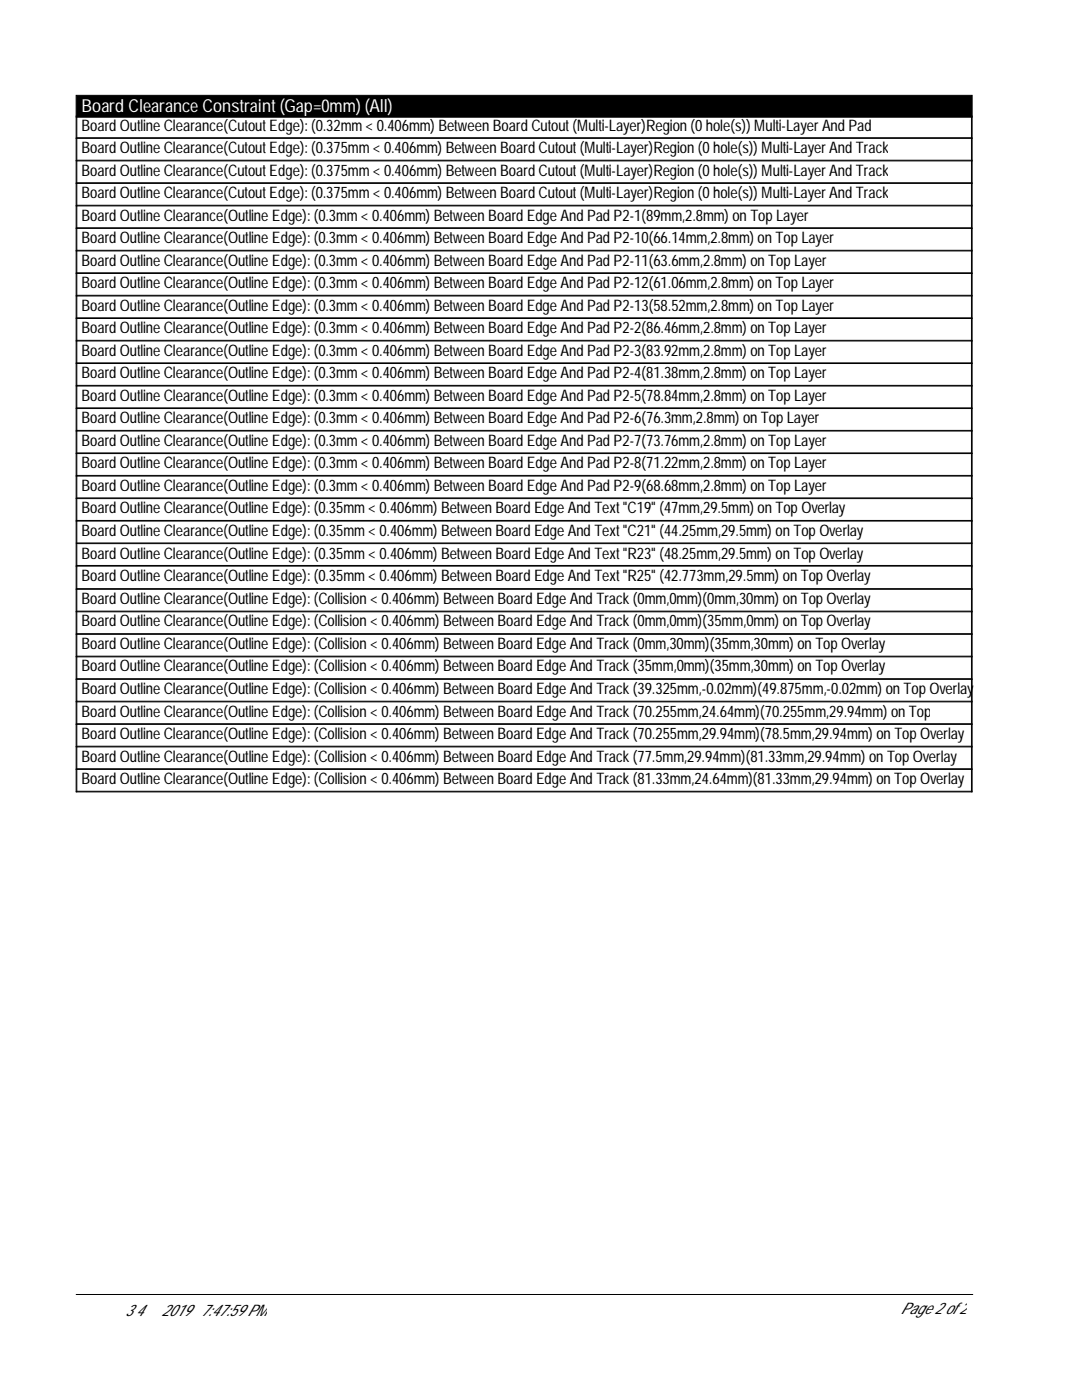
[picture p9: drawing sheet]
<svg xmlns="http://www.w3.org/2000/svg" width="216mm" height="279mm" viewBox="0 0 216 279" stroke-linecap="round" stroke-linejoin="round" font-family="sans-serif">
<defs><g id="words">
<text font-size="3.6" fill="#fff" x="16.3" y="22.4">Board ClearanceConstraint(Gap=0mm) (All)</text>
<g font-size="3.2">
<text x="16.3" y="26">BoardOutlineClearance(CutoutEdge): (0.32mm&lt; 0.406mm) BetweenBoardCutout(Multi-Layer)Region(0hole(s)) Multi-LayerAnd Pad</text>
<text x="16.3" y="30.5">BoardOutlineClearance(CutoutEdge): (0.375mm&lt; 0.406mm) BetweenBoardCutout(Multi-Layer)Region(0hole(s)) Multi-LayerAnd Track</text>
<text x="16.3" y="35">BoardOutlineClearance(CutoutEdge): (0.375mm&lt; 0.406mm) BetweenBoardCutout(Multi-Layer)Region(0hole(s)) Multi-LayerAnd Track</text>
<text x="16.3" y="39.5">BoardOutlineClearance(CutoutEdge): (0.375mm&lt; 0.406mm) BetweenBoardCutout(Multi-Layer)Region(0hole(s)) Multi-LayerAnd Track</text>
<text x="16.3" y="44">BoardOutlineClearance(OutlineEdge): (0.3mm&lt; 0.406mm) BetweenBoardEdgeAnd Pad P2-1(89mm,2.8mm) onTopLayer</text>
<text x="16.3" y="48.5">BoardOutlineClearance(OutlineEdge): (0.3mm&lt; 0.406mm) BetweenBoardEdgeAnd Pad P2-10(66.14mm,2.8mm) onTopLayer</text>
<text x="16.3" y="53">BoardOutlineClearance(OutlineEdge): (0.3mm&lt; 0.406mm) BetweenBoardEdgeAnd Pad P2-11(63.6mm,2.8mm) onTopLayer</text>
<text x="16.3" y="57.5">BoardOutlineClearance(OutlineEdge): (0.3mm&lt; 0.406mm) BetweenBoardEdgeAnd Pad P2-12(61.06mm,2.8mm) onTopLayer</text>
<text x="16.3" y="62">BoardOutlineClearance(OutlineEdge): (0.3mm&lt; 0.406mm) BetweenBoardEdgeAnd Pad P2-13(58.52mm,2.8mm) onTopLayer</text>
<text x="16.3" y="66.5">BoardOutlineClearance(OutlineEdge): (0.3mm&lt; 0.406mm) BetweenBoardEdgeAnd Pad P2-2(86.46mm,2.8mm) onTopLayer</text>
<text x="16.3" y="71">BoardOutlineClearance(OutlineEdge): (0.3mm&lt; 0.406mm) BetweenBoardEdgeAnd Pad P2-3(83.92mm,2.8mm) onTopLayer</text>
<text x="16.3" y="75.5">BoardOutlineClearance(OutlineEdge): (0.3mm&lt; 0.406mm) BetweenBoardEdgeAnd Pad P2-4(81.38mm,2.8mm) onTopLayer</text>
<text x="16.3" y="80">BoardOutlineClearance(OutlineEdge): (0.3mm&lt; 0.406mm) BetweenBoardEdgeAnd Pad P2-5(78.84mm,2.8mm) onTopLayer</text>
<text x="16.3" y="84.5">BoardOutlineClearance(OutlineEdge): (0.3mm&lt; 0.406mm) BetweenBoardEdgeAnd Pad P2-6(76.3mm,2.8mm) onTopLayer</text>
<text x="16.3" y="88.9">BoardOutlineClearance(OutlineEdge): (0.3mm&lt; 0.406mm) BetweenBoardEdgeAnd Pad P2-7(73.76mm,2.8mm) onTopLayer</text>
<text x="16.3" y="93.4">BoardOutlineClearance(OutlineEdge): (0.3mm&lt; 0.406mm) BetweenBoardEdgeAnd Pad P2-8(71.22mm,2.8mm) onTopLayer</text>
<text x="16.3" y="97.9">BoardOutlineClearance(OutlineEdge): (0.3mm&lt; 0.406mm) BetweenBoardEdgeAnd Pad P2-9(68.68mm,2.8mm) onTopLayer</text>
<text x="16.3" y="102.4">BoardOutlineClearance(OutlineEdge): (0.35mm&lt; 0.406mm) BetweenBoardEdgeAnd Text&quot;C19&quot; (47mm,29.5mm) onTopOverlay</text>
<text x="16.3" y="106.9">BoardOutlineClearance(OutlineEdge): (0.35mm&lt; 0.406mm) BetweenBoardEdgeAnd Text&quot;C21&quot; (44.25mm,29.5mm) onTopOverlay</text>
<text x="16.3" y="111.5">BoardOutlineClearance(OutlineEdge): (0.35mm&lt; 0.406mm) BetweenBoardEdgeAnd Text&quot;R23&quot; (48.25mm,29.5mm) onTopOverlay</text>
<text x="16.3" y="116">BoardOutlineClearance(OutlineEdge): (0.35mm&lt; 0.406mm) BetweenBoardEdgeAnd Text&quot;R25&quot; (42.773mm,29.5mm) onTopOverlay</text>
<text x="16.3" y="120.5">BoardOutlineClearance(OutlineEdge): (Collision&lt; 0.406mm) BetweenBoardEdgeAnd Track(0mm,0mm)(0mm,30mm) onTopOverlay</text>
<text x="16.3" y="125">BoardOutlineClearance(OutlineEdge): (Collision&lt; 0.406mm) BetweenBoardEdgeAnd Track(0mm,0mm)(35mm,0mm) onTopOverlay</text>
<text x="16.3" y="129.5">BoardOutlineClearance(OutlineEdge): (Collision&lt; 0.406mm) BetweenBoardEdgeAnd Track(0mm,30mm)(35mm,30mm) onTopOverlay</text>
<text x="16.3" y="134">BoardOutlineClearance(OutlineEdge): (Collision&lt; 0.406mm) BetweenBoardEdgeAnd Track(35mm,0mm)(35mm,30mm) onTopOverlay</text>
<text x="16.3" y="138.5">BoardOutlineClearance(OutlineEdge): (Collision&lt; 0.406mm) BetweenBoardEdgeAnd Track(39.325mm,-0.02mm)(49.875mm,-0.02mm) onTopOverlay</text>
<text x="16.3" y="143">BoardOutlineClearance(OutlineEdge): (Collision&lt; 0.406mm) BetweenBoardEdgeAnd Track(70.255mm,24.64mm)(70.255mm,29.94mm) onTop</text>
<text x="16.3" y="147.5">BoardOutlineClearance(OutlineEdge): (Collision&lt; 0.406mm) BetweenBoardEdgeAnd Track(70.255mm,29.94mm)(78.5mm,29.94mm) onTopOverlay</text>
<text x="16.3" y="152">BoardOutlineClearance(OutlineEdge): (Collision&lt; 0.406mm) BetweenBoardEdgeAnd Track(77.5mm,29.94mm)(81.33mm,29.94mm) onTopOverlay</text>
<text x="16.3" y="156.5">BoardOutlineClearance(OutlineEdge): (Collision&lt; 0.406mm) BetweenBoardEdgeAnd Track(81.33mm,24.64mm)(81.33mm,29.94mm) onTopOverlay</text>
<text x="25" y="262.6">34</text>
<text x="32.2" y="262.6">2019 7:47:59PM</text>
<text x="179.7" y="262.3">Page2of2</text>
</g>
</g></defs>
<path d="M15.2 19h178.8v4.4h-178.8z" fill="#000" stroke="#000" stroke-width=".2"/>
<g fill="none" stroke="#000" stroke-width=".2">
<path d="M15.2 27.6h178.8M15.2 27.5h178.8M15.2 23.1v85.4h178.8v-85.4M15.2 32.1h178.8M15.2 32h178.8M15.2 36.6h178.8M15.2 36.5h178.8M15.3 23.1v85.4M193.8 23.1v85.4M15.2 41.1h178.8M15.2 41h178.8M15.2 45.6h178.8"/>
<path d="M15.2 45.5h178.8M15.2 50.1h178.8M15.2 49.9h178.8M15.2 54.6h178.8M15.2 54.4h178.8M15.2 59.1h178.8M15.2 58.9h178.8M15.2 63.6h178.8M15.2 63.4h178.8M15.2 68.1h178.8M15.2 67.9h178.8M15.2 72.5h178.8"/>
<path d="M15.2 72.4h178.8M15.2 77h178.8M15.2 76.9h178.8M15.2 81.5h178.8M15.2 81.4h178.8M15.2 86h178.8M15.2 85.9h178.8M15.2 90.5h178.8M15.2 90.4h178.8M15.2 95h178.8M15.2 94.9h178.8M15.2 99.5h178.8"/>
<path d="M15.2 99.4h178.8M15.2 108.6v49.4h178.8v-49.4M15.2 104h178.8M15.2 103.9h178.8M15.2 108.4h178.8M15.2 113h178.8M15.2 112.9h178.8M15.2 117.6h178.8M15.2 117.5h178.8M15.3 108.6v49.4M193.8 108.6v49.4M15.2 122.1h178.8"/>
<path d="M15.2 122h178.8M15.2 126.6h178.8M15.2 126.5h178.8M15.2 131.1h178.8M15.2 131h178.8M15.2 135.6h178.8M15.2 135.4h178.8M15.2 139.9h178.8M15.2 140.1h178.8M15.2 144.6h178.8M15.2 144.4h178.8M15.2 149.1h178.8"/>
<path d="M15.2 148.9h178.8M15.2 153.6h178.8M15.2 153.4h178.8M15.2 157.9h178.8M15.2 258.3h178.9"/>
</g>
<use href="#words"/>
</svg>
